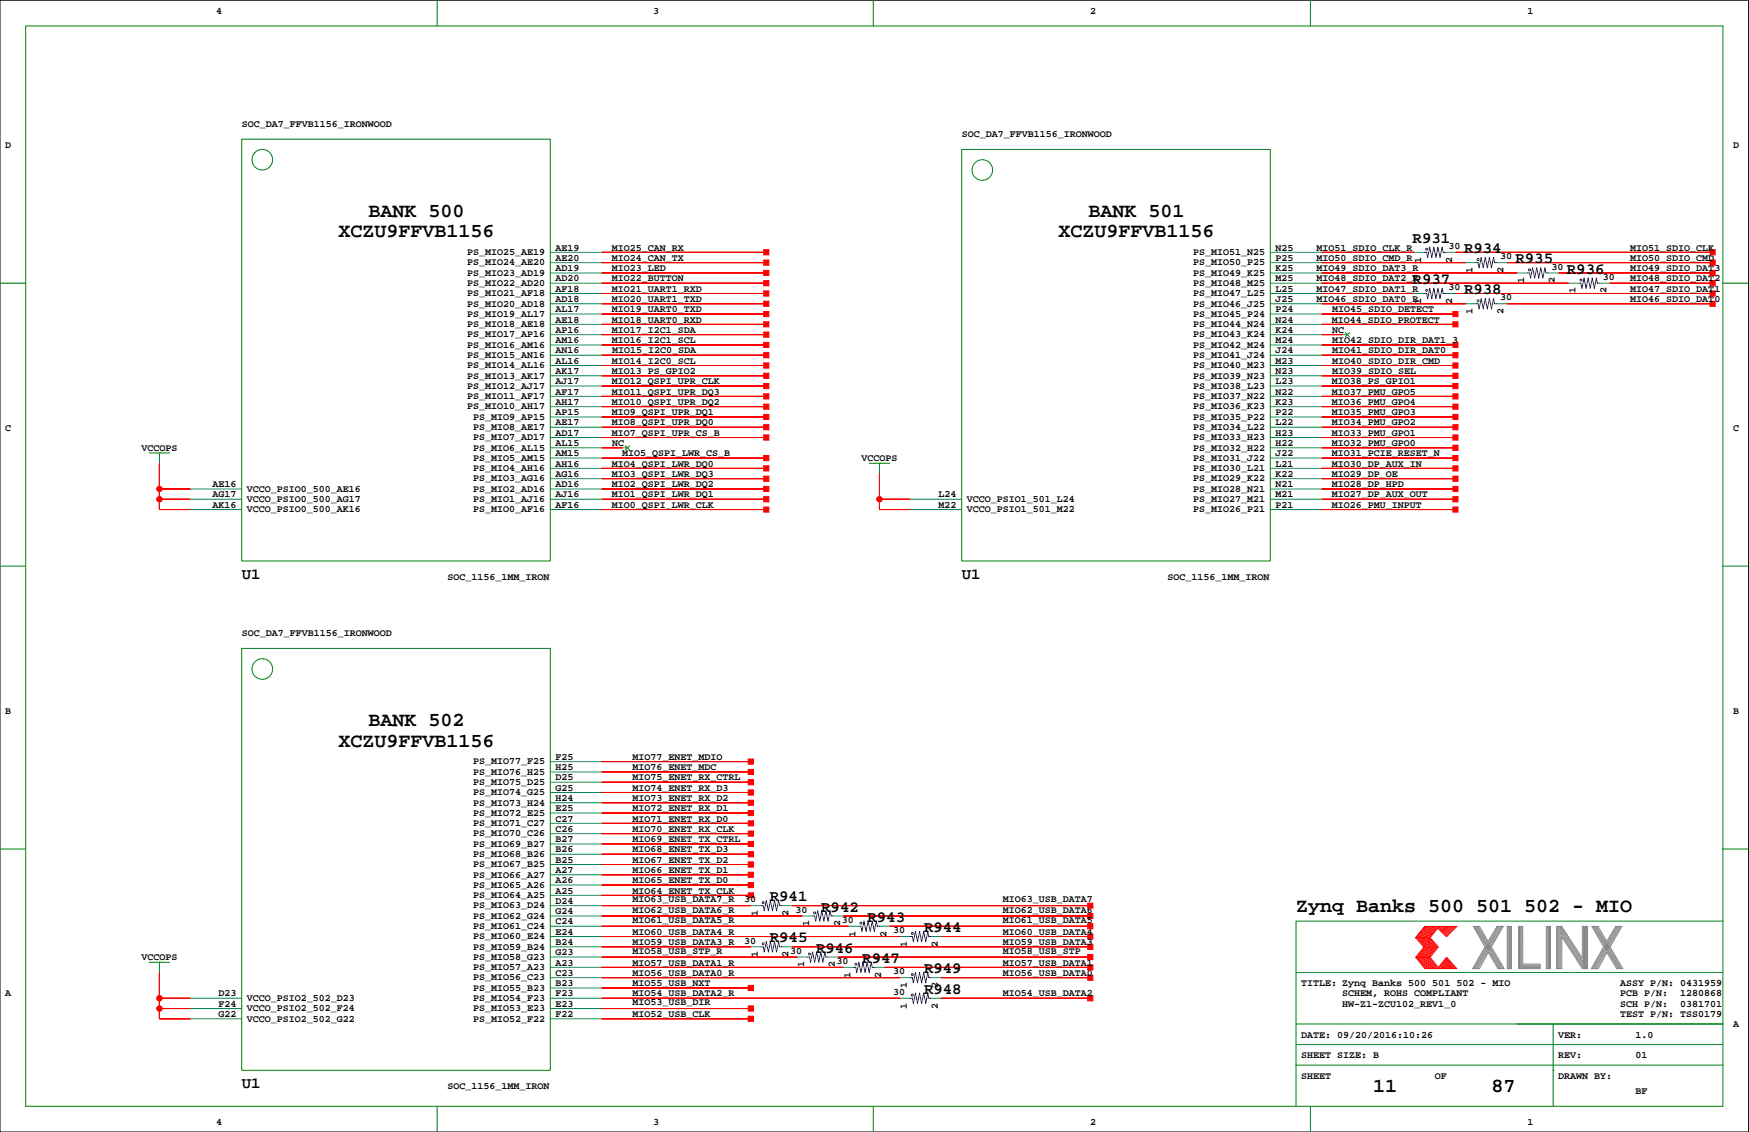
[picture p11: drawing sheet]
<svg xmlns="http://www.w3.org/2000/svg" width="432mm" height="279mm" viewBox="0 0 432 279" stroke-linecap="round" stroke-linejoin="round" font-family="sans-serif">
<defs><g id="words">
<g font-size="4.9">
<text x="91" y="53.5">BANK 500</text>
<text x="268.8" y="53.5">BANK 501</text>
<text x="83.6" y="58.6">XCZU9FFVB1156</text>
<text x="261.3" y="58.6">XCZU9FFVB1156</text>
<text x="91" y="179.2">BANK 502</text>
<text x="83.6" y="184.3">XCZU9FFVB1156</text>
<text x="320" y="225.2">Zynq Banks 500 501 502 - MIO</text>
<text x="339" y="269.6">11</text>
<text x="368.2" y="269.6">87</text>
</g>
<g font-size="3.9">
<text x="348.7" y="59.9">R931</text>
<text x="361.4" y="62.5">R934</text>
<text x="374.1" y="65">R935</text>
<text x="348.7" y="70.1">R937</text>
<text x="386.8" y="67.5">R936</text>
<text x="361.4" y="72.6">R938</text>
<text x="59.7" y="142.9">U1</text>
<text x="237.4" y="142.9">U1</text>
<text x="190" y="222.4">R941</text>
<text x="202.7" y="225">R942</text>
<text x="214.2" y="227.5">R943</text>
<text x="190" y="232.6">R945</text>
<text x="228.1" y="230.1">R944</text>
<text x="201.5" y="235.1">R946</text>
<text x="212.9" y="237.7">R947</text>
<text x="228.1" y="245.3">R948</text>
<text x="228.1" y="240.2">R949</text>
<text x="59.7" y="268.6">U1</text>
</g>
<g font-size="2.5">
<text x="53.3" y="3.4">4</text>
<text x="161.3" y="3.4">3</text>
<text x="269.2" y="3.4">2</text>
<text x="377.1" y="3.4">1</text>
<text x="59.7" y="31.4">SOC_DA7_FFVB1156_IRONWOOD</text>
<text x="237.4" y="33.9">SOC_DA7_FFVB1156_IRONWOOD</text>
<text x="1.3" y="36.4">D</text>
<text x="427.9" y="36.4">D</text>
<text x="115.3" y="65.5">PS_MIO24_AE20</text>
<text x="115.3" y="63">PS_MIO25_AE19</text>
<text x="137.1" y="61.8">AE19</text>
<text x="137.1" y="64.4">AE20</text>
<text x="151.1" y="64.4">MIO24_CAN_TX</text>
<text x="151.1" y="61.8">MIO25_CAN_RX</text>
<text x="294.6" y="65.5">PS_MIO50_P25</text>
<text x="294.6" y="63">PS_MIO51_N25</text>
<text x="314.9" y="61.8">N25</text>
<text x="314.9" y="64.4">P25</text>
<text x="325" y="61.8">MIO51_SDIO_CLK_R</text>
<text x="325" y="64.4">MIO50_SDIO_CMD_R</text>
<text x="350.9" y="64.8" transform="rotate(-90 350.9 64.8)">1</text>
<text x="357.6" y="61.5">30</text>
<text x="358.5" y="64.8" transform="rotate(-90 358.5 64.8)">2</text>
<text x="370.3" y="64">30</text>
<text x="402.5" y="61.8">MIO51_SDIO_CLK</text>
<text x="402.5" y="64.4">MIO50_SDIO_CMD</text>
<text x="115.3" y="70.6">PS_MIO22_AD20</text>
<text x="115.3" y="68.1">PS_MIO23_AD19</text>
<text x="137.1" y="66.9">AD19</text>
<text x="137.1" y="69.5">AD20</text>
<text x="137.1" y="72">AF18</text>
<text x="151" y="66.9">MIO23_LED</text>
<text x="151.1" y="69.5">MIO22_BUTTON</text>
<text x="151.1" y="72">MIO21_UART1_RXD</text>
<text x="294.6" y="70.6">PS_MIO48_M25</text>
<text x="294.6" y="68.1">PS_MIO49_K25</text>
<text x="314.9" y="66.9">K25</text>
<text x="314.9" y="69.5">M25</text>
<text x="314.9" y="72">L25</text>
<text x="325" y="72">MIO47_SDIO_DAT1_R</text>
<text x="325" y="69.5">MIO48_SDIO_DAT2_R</text>
<text x="325" y="66.9">MIO49_SDIO_DAT3_R</text>
<text x="357.6" y="71.6">30</text>
<text x="363.6" y="67.4" transform="rotate(-90 363.6 67.4)">1</text>
<text x="371.2" y="67.4" transform="rotate(-90 371.2 67.4)">2</text>
<text x="376.3" y="69.9" transform="rotate(-90 376.3 69.9)">1</text>
<text x="383" y="66.5">30</text>
<text x="383.9" y="69.9" transform="rotate(-90 383.9 69.9)">2</text>
<text x="395.7" y="69.1">30</text>
<text x="402.5" y="72">MIO47_SDIO_DAT1</text>
<text x="402.5" y="69.5">MIO48_SDIO_DAT2</text>
<text x="402.5" y="66.9">MIO49_SDIO_DAT3</text>
<text x="115.3" y="75.7">PS_MIO20_AD18</text>
<text x="115.3" y="73.1">PS_MIO21_AF18</text>
<text x="137.1" y="74.5">AD18</text>
<text x="137.1" y="77.1">AL17</text>
<text x="151.1" y="74.5">MIO20_UART1_TXD</text>
<text x="151.1" y="77.1">MIO19_UART0_TXD</text>
<text x="294.6" y="75.7">PS_MIO46_J25</text>
<text x="294.6" y="73.1">PS_MIO47_L25</text>
<text x="314.9" y="74.5">J25</text>
<text x="314.9" y="77.1">P24</text>
<text x="325" y="74.5">MIO46_SDIO_DAT0_R</text>
<text x="328.9" y="77.1">MIO45_SDIO_DETECT</text>
<text x="350.9" y="75" transform="rotate(-90 350.9 75)">1</text>
<text x="358.5" y="75" transform="rotate(-90 358.5 75)">2</text>
<text x="363.6" y="77.5" transform="rotate(-90 363.6 77.5)">1</text>
<text x="370.3" y="74.2">30</text>
<text x="371.2" y="77.5" transform="rotate(-90 371.2 77.5)">2</text>
<text x="389" y="72.4" transform="rotate(-90 389 72.4)">1</text>
<text x="396.6" y="72.4" transform="rotate(-90 396.6 72.4)">2</text>
<text x="402.5" y="74.5">MIO46_SDIO_DAT0</text>
<text x="115.3" y="83.3">PS_MIO17_AP16</text>
<text x="115.3" y="80.7">PS_MIO18_AE18</text>
<text x="115.3" y="78.2">PS_MIO19_AL17</text>
<text x="137.1" y="79.6">AE18</text>
<text x="137.1" y="82.2">AP16</text>
<text x="151.1" y="82.2">MIO17_I2C1_SDA</text>
<text x="151.1" y="79.6">MIO18_UART0_RXD</text>
<text x="294.6" y="83.3">PS_MIO43_K24</text>
<text x="294.6" y="80.7">PS_MIO44_N24</text>
<text x="294.6" y="78.2">PS_MIO45_P24</text>
<text x="314.9" y="79.6">N24</text>
<text x="314.9" y="82.2">K24</text>
<text x="328.8" y="79.6">MIO44_SDIO_PROTECT</text>
<text x="328.9" y="82.2">NC</text>
<text x="115.3" y="88.4">PS_MIO15_AN16</text>
<text x="115.3" y="85.8">PS_MIO16_AM16</text>
<text x="137.1" y="84.7">AM16</text>
<text x="137.1" y="87.2">AN16</text>
<text x="137.1" y="89.8">AL16</text>
<text x="151.1" y="84.7">MIO16_I2C1_SCL</text>
<text x="151.1" y="89.8">MIO14_I2C0_SCL</text>
<text x="151.1" y="87.2">MIO15_I2C0_SDA</text>
<text x="294.6" y="88.4">PS_MIO41_J24</text>
<text x="294.6" y="85.8">PS_MIO42_M24</text>
<text x="314.9" y="84.7">M24</text>
<text x="314.9" y="87.2">J24</text>
<text x="314.9" y="89.8">M23</text>
<text x="328.9" y="84.7">MIO42_SDIO_DIR_DAT1_3</text>
<text x="328.9" y="87.2">MIO41_SDIO_DIR_DAT0</text>
<text x="328.9" y="89.8">MIO40_SDIO_DIR_CMD</text>
<text x="115.3" y="96">PS_MIO12_AJ17</text>
<text x="115.3" y="93.4">PS_MIO13_AK17</text>
<text x="115.3" y="90.9">PS_MIO14_AL16</text>
<text x="137.1" y="92.3">AK17</text>
<text x="137.1" y="94.9">AJ17</text>
<text x="151.1" y="92.3">MIO13 PS_GPIO2</text>
<text x="151.1" y="94.9">MIO12_QSPI_UPR_CLK</text>
<text x="294.6" y="96">PS_MIO38_L23</text>
<text x="294.6" y="93.4">PS_MIO39_N23</text>
<text x="294.6" y="90.9">PS_MIO40_M23</text>
<text x="314.9" y="92.3">N23</text>
<text x="314.9" y="94.9">L23</text>
<text x="328.8" y="94.9">MIO38_PS_GPIO1</text>
<text x="328.9" y="92.3">MIO39_SDIO_SEL</text>
<text x="115.3" y="101.1">PS_MIO10_AH17</text>
<text x="115.3" y="98.5">PS_MIO11_AF17</text>
<text x="137.1" y="97.4">AF17</text>
<text x="137.1" y="99.9">AH17</text>
<text x="151.1" y="97.4">MIO11_QSPI_UPR_DQ3</text>
<text x="151.1" y="99.9">MIO10_QSPI_UPR_DQ2</text>
<text x="294.6" y="101.1">PS_MIO36_K23</text>
<text x="294.6" y="98.5">PS_MIO37_N22</text>
<text x="314.9" y="97.4">N22</text>
<text x="314.9" y="99.9">K23</text>
<text x="328.8" y="97.4">MIO37_PMU_GPO5</text>
<text x="328.8" y="99.9">MIO36_PMU_GPO4</text>
<text x="1.3" y="106.3">C</text>
<text x="116.8" y="106.1">PS_MIO8_AE17</text>
<text x="116.8" y="103.6">PS_MIO9_AP15</text>
<text x="137.1" y="102.5">AP15</text>
<text x="137.1" y="105">AE17</text>
<text x="137.1" y="107.5">AD17</text>
<text x="151.1" y="102.5">MIO9_QSPI_UPR_DQ1</text>
<text x="151.1" y="107.5">MIO7_QSPI_UPR_CS_B</text>
<text x="151.1" y="105">MIO8_QSPI_UPR_DQ0</text>
<text x="294.6" y="106.1">PS_MIO34_L22</text>
<text x="294.6" y="103.6">PS_MIO35_P22</text>
<text x="314.9" y="102.5">P22</text>
<text x="314.9" y="105">L22</text>
<text x="314.9" y="107.5">H23</text>
<text x="328.8" y="107.5">MIO33_PMU_GPO1</text>
<text x="328.8" y="102.5">MIO35_PMU_GPO3</text>
<text x="328.8" y="105">MIO34_PMU_GPO2</text>
<text x="427.9" y="106.3">C</text>
<text x="34.9" y="111.4">VCCOPS</text>
<text x="116.8" y="113.8">PS_MIO5_AM15</text>
<text x="116.8" y="111.2">PS_MIO6_AL15</text>
<text x="116.8" y="108.7">PS_MIO7_AD17</text>
<text x="137.1" y="110.1">AL15</text>
<text x="137.1" y="112.6">AM15</text>
<text x="151.1" y="110.1">NC</text>
<text x="153.6" y="112.6">MIO5_QSPI_LWR_CS_B</text>
<text x="212.7" y="113.9">VCCOPS</text>
<text x="294.6" y="113.8">PS_MIO31_J22</text>
<text x="294.6" y="111.2">PS_MIO32_H22</text>
<text x="294.6" y="108.7">PS_MIO33_H23</text>
<text x="314.9" y="110.1">H22</text>
<text x="314.9" y="112.6">J22</text>
<text x="328.8" y="112.6">MIO31_PCIE_RESET_N</text>
<text x="328.8" y="110.1">MIO32_PMU_GPO0</text>
<text x="116.8" y="118.8">PS_MIO3_AG16</text>
<text x="116.8" y="116.3">PS_MIO4_AH16</text>
<text x="137.1" y="115.2">AH16</text>
<text x="137.1" y="117.7">AG16</text>
<text x="151.1" y="117.7">MIO3_QSPI_LWR_DQ3</text>
<text x="151.1" y="115.2">MIO4_QSPI_LWR_DQ0</text>
<text x="294.6" y="118.8">PS_MIO29_K22</text>
<text x="294.6" y="116.3">PS_MIO30_L21</text>
<text x="314.9" y="115.2">L21</text>
<text x="314.9" y="117.7">K22</text>
<text x="328.8" y="117.7">MIO29_DP_OE</text>
<text x="328.8" y="115.2">MIO30_DP_AUX_IN</text>
<text x="52.5" y="120.2">AE16</text>
<text x="52.5" y="122.8">AG17</text>
<text x="52.5" y="125.3">AK16</text>
<text x="60.9" y="123.9">VCCO_PSIO0_500_AG17</text>
<text x="60.9" y="121.4">VCCO_PSIO0_500_AE16</text>
<text x="116.8" y="123.9">PS_MIO1_AJ16</text>
<text x="116.8" y="121.4">PS_MIO2_AD16</text>
<text x="137.1" y="120.2">AD16</text>
<text x="137.1" y="122.8">AJ16</text>
<text x="137.1" y="125.3">AF16</text>
<text x="151.1" y="122.8">MIO1_QSPI_LWR_DQ1</text>
<text x="151.1" y="125.3">MIO0_QSPI_LWR_CLK</text>
<text x="151.1" y="120.2">MIO2_QSPI_LWR_DQ2</text>
<text x="231.7" y="122.8">L24</text>
<text x="231.7" y="125.3">M22</text>
<text x="238.7" y="123.9">VCCO_PSIO1_501_L24</text>
<text x="294.6" y="123.9">PS_MIO27_M21</text>
<text x="294.6" y="121.4">PS_MIO28_N21</text>
<text x="314.9" y="120.2">N21</text>
<text x="314.9" y="122.8">M21</text>
<text x="314.9" y="125.3">P21</text>
<text x="328.8" y="125.3">MIO26_PMU_INPUT</text>
<text x="328.8" y="122.8">MIO27_DP_AUX_OUT</text>
<text x="328.8" y="120.2">MIO28_DP_HPD</text>
<text x="60.9" y="126.5">VCCO_PSIO0_500_AK16</text>
<text x="116.8" y="126.5">PS_MIO0_AF16</text>
<text x="238.7" y="126.5">VCCO_PSIO1_501_M22</text>
<text x="294.6" y="126.5">PS_MIO26_P21</text>
<text x="110.5" y="143.1">SOC_1156_1MM_IRON</text>
<text x="288.2" y="143.1">SOC_1156_1MM_IRON</text>
<text x="59.7" y="157.1">SOC_DA7_FFVB1156_IRONWOOD</text>
<text x="1.3" y="176.1">B</text>
<text x="427.9" y="176.1">B</text>
<text x="116.8" y="191.2">PS_MIO76_H25</text>
<text x="116.8" y="188.7">PS_MIO77_F25</text>
<text x="137.1" y="187.5">F25</text>
<text x="137.1" y="190.1">H25</text>
<text x="156.2" y="190.1">MIO76_ENET_MDC</text>
<text x="156.2" y="187.5">MIO77_ENET_MDIO</text>
<text x="116.8" y="196.3">PS_MIO74_G25</text>
<text x="116.8" y="193.8">PS_MIO75_D25</text>
<text x="137.1" y="192.6">D25</text>
<text x="137.1" y="195.2">G25</text>
<text x="137.1" y="197.7">H24</text>
<text x="156.2" y="197.7">MIO73_ENET_RX_D2</text>
<text x="156.2" y="195.2">MIO74_ENET_RX_D3</text>
<text x="156.2" y="192.6">MIO75_ENET_RX_CTRL</text>
<text x="116.8" y="203.9">PS_MIO71_C27</text>
<text x="116.8" y="201.4">PS_MIO72_E25</text>
<text x="116.8" y="198.8">PS_MIO73_H24</text>
<text x="137.1" y="200.2">E25</text>
<text x="137.1" y="202.8">C27</text>
<text x="156.2" y="202.8">MIO71_ENET_RX_D0</text>
<text x="156.2" y="200.2">MIO72_ENET_RX_D1</text>
<text x="116.8" y="209">PS_MIO69_B27</text>
<text x="116.8" y="206.5">PS_MIO70_C26</text>
<text x="137.1" y="205.3">C26</text>
<text x="137.1" y="207.9">B27</text>
<text x="156.2" y="207.9">MIO69_ENET_TX_CTRL</text>
<text x="156.2" y="205.3">MIO70_ENET_RX_CLK</text>
<text x="116.8" y="214.1">PS_MIO67_B25</text>
<text x="116.8" y="211.5">PS_MIO68_B26</text>
<text x="137.1" y="210.4">B26</text>
<text x="137.1" y="212.9">B25</text>
<text x="137.1" y="215.5">A27</text>
<text x="156.2" y="215.5">MIO66_ENET_TX_D1</text>
<text x="156.2" y="212.9">MIO67_ENET_TX_D2</text>
<text x="156.2" y="210.4">MIO68_ENET_TX_D3</text>
<text x="116.8" y="221.7">PS_MIO64_A25</text>
<text x="116.8" y="219.1">PS_MIO65_A26</text>
<text x="116.8" y="216.6">PS_MIO66_A27</text>
<text x="137.1" y="218">A26</text>
<text x="137.1" y="220.6">A25</text>
<text x="156.2" y="220.6">MIO64_ENET_TX_CLK</text>
<text x="156.2" y="218">MIO65_ENET_TX_D0</text>
<text x="116.8" y="226.8">PS_MIO62_G24</text>
<text x="116.8" y="224.2">PS_MIO63_D24</text>
<text x="137.1" y="223.1">D24</text>
<text x="137.1" y="225.6">G24</text>
<text x="156.2" y="225.3">MIO62_USB_DATA6_R</text>
<text x="156.2" y="227.8">MIO61_USB_DATA5_R</text>
<text x="156.2" y="222.7">MIO63_USB_DATA7_R</text>
<text x="183.7" y="222.7">30</text>
<text x="187.1" y="226.1" transform="rotate(-90 187.1 226.1)">1</text>
<text x="194.7" y="226.1" transform="rotate(-90 194.7 226.1)">2</text>
<text x="196.4" y="225.3">30</text>
<text x="207.8" y="227.8">30</text>
<text x="247.6" y="225.3">MIO62_USB_DATA6</text>
<text x="247.6" y="227.8">MIO61_USB_DATA5</text>
<text x="247.6" y="222.7">MIO63_USB_DATA7</text>
<text x="116.8" y="231.8">PS_MIO60_E24</text>
<text x="116.8" y="229.3">PS_MIO61_C24</text>
<text x="137.1" y="228.2">C24</text>
<text x="137.1" y="230.7">E24</text>
<text x="137.1" y="233.3">B24</text>
<text x="156.2" y="230.7">MIO60_USB_DATA4_R</text>
<text x="156.2" y="233.3">MIO59_USB_DATA3_R</text>
<text x="183.7" y="232.9">30</text>
<text x="199.8" y="228.6" transform="rotate(-90 199.8 228.6)">1</text>
<text x="207.4" y="228.6" transform="rotate(-90 207.4 228.6)">2</text>
<text x="211.2" y="231.2" transform="rotate(-90 211.2 231.2)">1</text>
<text x="218.8" y="231.2" transform="rotate(-90 218.8 231.2)">2</text>
<text x="220.5" y="230.3">30</text>
<text x="223.9" y="233.7" transform="rotate(-90 223.9 233.7)">1</text>
<text x="231.5" y="233.7" transform="rotate(-90 231.5 233.7)">2</text>
<text x="247.6" y="230.7">MIO60_USB_DATA4</text>
<text x="247.6" y="233.3">MIO59_USB_DATA3</text>
<text x="34.9" y="237.1">VCCOPS</text>
<text x="116.8" y="239.5">PS_MIO57_A23</text>
<text x="116.8" y="236.9">PS_MIO58_G23</text>
<text x="116.8" y="234.4">PS_MIO59_B24</text>
<text x="137.1" y="235.8">G23</text>
<text x="137.1" y="238.3">A23</text>
<text x="156.2" y="238.3">MIO57_USB_DATA1_R</text>
<text x="156.2" y="235.4">MIO58_USB_STP_R</text>
<text x="187.1" y="236.2" transform="rotate(-90 187.1 236.2)">1</text>
<text x="194.7" y="236.2" transform="rotate(-90 194.7 236.2)">2</text>
<text x="195.1" y="235.4">30</text>
<text x="198.5" y="238.8" transform="rotate(-90 198.5 238.8)">1</text>
<text x="206.1" y="238.8" transform="rotate(-90 206.1 238.8)">2</text>
<text x="206.5" y="238">30</text>
<text x="247.6" y="238.3">MIO57_USB_DATA1</text>
<text x="247.6" y="235.4">MIO58_USB_STP</text>
<text x="1.3" y="245.9">A</text>
<text x="54" y="245.9">D23</text>
<text x="116.8" y="244.5">PS_MIO55_B23</text>
<text x="116.8" y="242">PS_MIO56_C23</text>
<text x="137.1" y="240.9">C23</text>
<text x="137.1" y="243.4">B23</text>
<text x="137.1" y="245.9">F23</text>
<text x="156.2" y="240.9">MIO56_USB_DATA0_R</text>
<text x="156.2" y="243.4">MIO55_USB_NXT</text>
<text x="156.2" y="245.9">MIO54_USB_DATA2_R</text>
<text x="209.9" y="241.3" transform="rotate(-90 209.9 241.3)">1</text>
<text x="217.6" y="241.3" transform="rotate(-90 217.6 241.3)">2</text>
<text x="220.5" y="245.6">30</text>
<text x="220.5" y="240.5">30</text>
<text x="223.9" y="243.8" transform="rotate(-90 223.9 243.8)">1</text>
<text x="231.5" y="243.8" transform="rotate(-90 231.5 243.8)">2</text>
<text x="247.6" y="240.9">MIO56_USB_DATA0</text>
<text x="247.6" y="245.9">MIO54_USB_DATA2</text>
<text x="321.2" y="243.4">TITLE: Zynq Banks 500 501 502 - MIO</text>
<text x="331.4" y="245.9">SCHEM, ROHS COMPLIANT</text>
<text x="400" y="245.9">PCB P/N:</text>
<text x="400" y="243.4">ASSY P/N: 0431959</text>
<text x="414.8" y="245.9">1280868</text>
<text x="54" y="248.5">F24</text>
<text x="54" y="251">G22</text>
<text x="60.9" y="249.6">VCCO_PSIO2_502_F24</text>
<text x="60.9" y="247.1">VCCO_PSIO2_502_D23</text>
<text x="116.8" y="249.6">PS_MIO53_E23</text>
<text x="116.8" y="247.1">PS_MIO54_F23</text>
<text x="137.1" y="248.5">E23</text>
<text x="137.1" y="251">F22</text>
<text x="156.2" y="251">MIO52_USB_CLK</text>
<text x="156.2" y="248.1">MIO53_USB_DIR</text>
<text x="223.9" y="248.9" transform="rotate(-90 223.9 248.9)">1</text>
<text x="231.5" y="248.9" transform="rotate(-90 231.5 248.9)">2</text>
<text x="331.4" y="248.5">HW-Z1-ZCU102_REV1_0</text>
<text x="400" y="251">TEST P/N: TSS0179</text>
<text x="400" y="248.5">SCH P/N:</text>
<text x="414.8" y="248.5">0381701</text>
<text x="60.9" y="252.2">VCCO_PSIO2_502_G22</text>
<text x="116.8" y="252.2">PS_MIO52_F22</text>
<text x="321.2" y="256.1">DATE: 09/20/2016:10:26</text>
<text x="384.7" y="256.1">VER:</text>
<text x="403.8" y="256.1">1.0</text>
<text x="427.9" y="253.6">A</text>
<text x="321.2" y="261.2">SHEET SIZE: B</text>
<text x="384.7" y="261.2">REV:</text>
<text x="403.8" y="261.2">01</text>
<text x="110.5" y="268.8">SOC_1156_1MM_IRON</text>
<text x="321.2" y="266.3">SHEET</text>
<text x="354.2" y="266.3">OF</text>
<text x="384.7" y="266.3">DRAWN BY:</text>
<text x="403.8" y="270.1">BF</text>
<text x="53.3" y="277.7">4</text>
<text x="161.3" y="277.7">3</text>
<text x="269.2" y="277.7">2</text>
<text x="377.1" y="277.7">1</text>
</g>
</g></defs>
<path d="M0 .1h431.7v279.3h-431.7z" fill="none" stroke="#000" stroke-width=".25"/>
<g fill="none" stroke="#008000" stroke-width=".25">
<path d="M6.3 6.4h419.1v266.7h-419.1zM107.9 .1v6.3M215.6 .1v6.3M323.5 .1v6.3M59.7 34.3h76.2v104.2h-76.2zM237.4 36.9h76.2v101.6h-76.2zM0 69.9h6.3M425.4 69.9h6.3M332.2 82.1l1 1M333.2 82.1l-1 1M36.8 111.8h5.1M39.4 111.8h.1"/>
<path d="M154.4 110l1 1M155.4 110l-1 1M214.6 114.3h5.1M217.1 114.3h.1M0 139.7h6.3M425.4 139.7h6.3M59.7 160h76.2v104.2h-76.2zM0 209.6h6.3M425.4 209.6h6.3M36.8 237.5h5.1M39.4 237.5h.1M425.4 227.3h-105.4v35.6"/>
<path d="M320 257.8h105.4M320 252.7h105.4M320 240h105.4M383.5 252.7v20.4M107.9 273.1v6.3M215.6 273.1v6.3M320 262.9v10.2M320 262.9h105.4M323.5 273.1v6.3M383.5 264.2h.1"/>
<circle cx="64.8" cy="39.4" r="2.54"/>
<circle cx="242.5" cy="42" r="2.54"/>
<circle cx="64.8" cy="165.1" r="2.54"/>
</g>
<g fill="none" stroke="#f00" stroke-width=".25">
<path d="M148.6 64.8h40.6M148.6 62.3h40.6M148.6 69.9h40.6M148.6 67.4h40.6M148.6 75h40.6M148.6 72.4h40.6M148.6 77.5h40.6M326.3 64.8h35.6M326.3 62.3h22.9M326.3 69.9h61M326.3 67.4h48.3M326.3 75h35.6"/>
<path d="M326.3 72.4h22.9M326.3 77.5h33M359.3 62.3h63.5M359.3 72.4h63.5M372 64.8h50.8M372 75h50.8M384.7 67.4h38.1M397.4 69.9h25.4M148.6 82.6h40.6M148.6 90.2h40.6M148.6 87.7h40.6M148.6 80.1h40.6"/>
<path d="M148.6 85.1h40.6M148.6 92.8h40.6M148.6 97.8h40.6M148.6 95.3h40.6M326.3 82.6h5.1M326.3 90.2h33M326.3 87.7h33M326.3 80.1h33M326.3 85.1h33M326.3 92.8h33M326.3 97.8h33M326.3 95.3h33"/>
<path d="M39.4 114.3v11.5h7.6M148.6 110.5h5M148.6 115.6h40.6M148.6 118.1h40.6M148.6 113.1h40.6M148.6 108h40.6M148.6 100.4h40.6M148.6 102.9h40.6M148.6 105.4h40.6M217.1 116.9v8.9h7.6M326.3 110.5h33M326.3 115.6h33"/>
<path d="M326.3 118.1h33M326.3 113.1h33M326.3 108h33M326.3 100.4h33M326.3 102.9h33M326.3 105.4h33M39.4 123.2h7.6M39.4 120.7h7.6M148.6 125.8h40.6M148.6 123.2h40.6M148.6 120.7h40.6M217.1 123.2h7.6"/>
<path d="M326.3 125.8h33M326.3 123.2h33M326.3 120.7h33M148.6 190.5h36.8M148.6 188h36.8M148.6 198.1h36.8M148.6 195.6h36.8M148.6 193.1h36.8M148.6 208.3h36.8M148.6 215.9h36.8M148.6 213.4h36.8M148.6 210.8h36.8"/>
<path d="M148.6 218.5h36.8M148.6 203.2h36.8M148.6 200.7h36.8M148.6 205.8h36.8M148.6 221h36.8M148.6 231.2h73.6M148.6 226.1h49.5M148.6 228.6h60.9M148.6 223.5h36.8M148.6 238.8h59.6M148.6 233.7h36.8M148.6 236.2h48.2"/>
<path d="M195.5 223.5h73.7M195.5 233.7h73.7M207 236.2h62.2M208.2 226.1h61M218.4 238.8h50.8M219.7 228.6h49.5M232.4 231.2h36.8M349.5 236.3h3.6M349.9 231.5l1.9 2.2-2 2.6 2.2 2.8M350.1 236.3l2.2 2.8M350.2 231.5l1.9 2.3-2 2.5M350.4 236.3l2.2 2.8"/>
<path d="M350.5 231.5l1.9 2.3-2 2.5M350.6 236.3l2.3 2.7M350.8 231.5l1.9 2.3-2 2.5M351 236.3l2.2 2.8M351.1 231.5l1.9 2.3-2 2.5M351.3 236.3l2.2 2.8M351.4 231.5l1.9 2.3-2 2.5M351.6 236.3l2.2 2.8M351.7 231.5l1.9 2.2M351.8 228.7l-2.3 2.8 2.3-2.8h7.9l-2.6 2.5-2.1-2.1-1.9 2.4 2 2.2-2 2.6 2 2.5 2-2.5 2.6 2.8h-7.9l-2.3-2.8M351.9 236.3l2.2 2.8M352 231.5l1.9 2.2"/>
<path d="M352.1 228.7l-2.2 2.7M352.2 236.3l2.2 2.8M352.3 231.5l1.9 2.3-2 2.5M352.4 228.7l-2.2 2.7M352.5 236.3l2.2 2.8M352.6 231.5l1.9 2.2M352.7 228.7l-2.2 2.7M352.8 236.3l2.2 2.8M352.8 231.5l2 2.2M353 228.7l-2.2 2.7M353.1 231.5h-3.6l2.1 2.2-2.1 2.6M353.2 228.7l-2.1 2.7"/>
<path d="M353.6 233.8l-2 2.5M353.6 228.7l-2.2 2.7M353.8 228.7l-2.1 2.7M353.9 233.8l-1.9 2.4M354.1 228.7l-2.1 2.7M354.4 228.7l-2.1 2.7M354.5 233.8l-2 2.5M354.7 228.7l-2.1 2.7M354.8 233.8l-2 2.5M355 228.7l-2.1 2.7M355.2 238.8l.2 .3M355.3 238.6l.4 .5"/>
<path d="M355.4 228.7l-.4 .4M355.4 238.4l.6 .7M355.6 238.3l.7 .8M355.7 238.1l.9 1M355.7 228.7l-.5 .5M355.9 237.9l1 1.2M356 237.8l1.2 1.3M356.1 228.7l-.8 .7M356.1 237.6l1.4 1.4M356.3 237.4l1.5 1.7M356.4 237.2l1.6 1.9M356.5 228.7l-1 .9"/>
<path d="M356.5 237.1l1.8 2M356.7 236.9l1.9 2.2M356.8 236.7l2.1 2.4M356.8 228.7l-1.1 1.1M356.9 236.6l2.3 2.5M357.1 236.5l2.3 2.6M357.2 228.7l-1.3 1.2M357.5 228.7l-1.4 1.4M357.8 228.7l-1.6 1.6M358.2 228.7l-1.8 1.7M358.5 228.7l-1.9 1.9M359 228.7l-2.2 2.1"/>
<path d="M359.3 228.7l-2.3 2.3M39.4 240v11.5h7.6M39.4 246.4h7.6M39.4 248.9h7.6M148.6 246.4h73.6M148.6 248.9h36.8M148.6 251.5h36.8M148.6 241.3h73.6M148.6 243.8h36.8M232.4 246.4h36.8M232.4 241.3h36.8"/>
<circle cx="39.4" cy="123.2" r=".63"/>
<circle cx="39.4" cy="120.7" r=".63"/>
<circle cx="217.1" cy="123.2" r=".63"/>
<circle cx="39.4" cy="248.9" r=".63"/>
<circle cx="39.4" cy="246.4" r=".63"/>
</g>
<g fill="none" stroke="#848684" stroke-width=".25">
<path d="M364 228.7l6.1 10.4M364.3 228.7l6.1 10.4M364.6 228.7l6.1 10.4M364.9 228.7l6.1 10.4M367.4 232.3l-2.1-3.6h-1.6l2.9 5-3 5.4h1.7l2.1-4 2.4 4h1.6l-3.2-5.4M369.6 228.7l-2.2 3.6M369.8 228.7l-5.9 10.4M370.2 228.7l-6 10.4M370.5 228.7l-6 10.4M370.8 228.7l-6 10.4M371.1 228.7h-1.5h1.5l-2.9 5M372.1 228.7h1v10.4h-1z"/>
<path d="M372.4 228.7v10.4M372.6 228.7v10.4M372.9 228.7v10.4M374.9 228.7h1v9.3h4.3v1.1h-5.3zM375.1 228.7v10.4M375.4 228.7v10.4M375.7 228.7v10.4M375.7 238.2h4.5M375.7 238.5h4.5M375.7 238.8h4.5M381.8 228.7h1v10.4h-1zM382 228.7v10.4"/>
<path d="M382.3 228.7v10.4M382.5 228.7v10.4M384.3 228.7h1.3l5.1 7.8v-7.8h1.2v10.4h-1.2l-5.1-7.9v7.9h-1.3zM384.5 228.7v10.4M384.8 228.7v10.4M385.1 228.7v10.4M385.3 228.7v10.4M385.3 230.3l5.6 8.7M385.3 229.8l5.6 8.7M385.3 229.2l5.6 8.7M385.3 228.8l5.6 8.7M390.9 228.7v10.4"/>
<path d="M391.2 228.7v10.4M391.5 228.7v10.4M391.7 228.6v10.4M393.3 228.7l6.1 10.4M393.6 228.7l6.1 10.4M393.9 228.7l6.1 10.4M394.2 228.7l6.1 10.4M396.7 232.3l-2.1-3.6h-1.6l2.9 5-3 5.4M397.5 233.7l3.2 5.4h-1.6l-2.4-4-2.2 4h-1.6M398.9 228.7l-2.2 3.6M399.1 228.7l-6 10.4M399.4 228.7l-5.9 10.4"/>
<path d="M399.7 228.7l-5.9 10.4M400.1 228.7l-6 10.4M400.4 228.7h-1.5h1.5l-2.9 5"/>
</g>
<g fill="none" stroke="#008080" stroke-width=".25">
<path d="M135.9 77.5h12.7M135.9 75h12.7M135.9 72.4h12.7M135.9 69.9h12.7M135.9 67.4h12.7M135.9 64.8h12.7M135.9 62.3h12.7M313.6 77.5h12.7M313.6 75h12.7M313.6 72.4h12.7M313.6 69.9h12.7M313.6 67.4h12.7"/>
<path d="M313.6 64.8h12.7M313.6 62.3h12.7M349.2 72.4h2.5M349.2 62.3h2.5M356.8 72.4h2.5M356.8 62.3h2.5M361.9 75h2.5M361.9 64.8h2.5M369.5 75h2.5M369.5 64.8h2.5M374.6 67.4h2.5M382.2 67.4h2.5"/>
<path d="M387.3 69.9h2.5M394.9 69.9h2.5M135.9 97.8h12.7M135.9 95.3h12.7M135.9 92.8h12.7M135.9 90.2h12.7M135.9 87.7h12.7M135.9 85.1h12.7M135.9 82.6h12.7M135.9 80.1h12.7M313.6 97.8h12.7M313.6 95.3h12.7"/>
<path d="M313.6 92.8h12.7M313.6 90.2h12.7M313.6 87.7h12.7M313.6 85.1h12.7M313.6 82.6h12.7M313.6 80.1h12.7M331.4 82.6h1.3M39.4 111.8v2.5M135.9 118.1h12.7M135.9 115.6h12.7M135.9 113.1h12.7M135.9 110.5h12.7"/>
<path d="M135.9 108h12.7M135.9 105.4h12.7M135.9 102.9h12.7M135.9 100.4h12.7M153.6 110.5h1.3M217.1 114.3v2.6M313.6 118.1h12.7M313.6 115.6h12.7M313.6 113.1h12.7M313.6 110.5h12.7M313.6 108h12.7M313.6 105.4h12.7"/>
<path d="M313.6 102.9h12.7M313.6 100.4h12.7M47 125.8h12.7M47 123.2h12.7M47 120.7h12.7M135.9 125.8h12.7M135.9 123.2h12.7M135.9 120.7h12.7M224.7 125.8h12.7M224.7 123.2h12.7M313.6 125.8h12.7M313.6 123.2h12.7"/>
<path d="M313.6 120.7h12.7M135.9 198.1h12.7M135.9 195.6h12.7M135.9 193.1h12.7M135.9 190.5h12.7M135.9 188h12.7M135.9 218.5h12.7M135.9 215.9h12.7M135.9 213.4h12.7M135.9 210.8h12.7M135.9 208.3h12.7M135.9 205.8h12.7"/>
<path d="M135.9 203.2h12.7M135.9 200.7h12.7M39.4 237.5v2.5M135.9 238.8h12.7M135.9 236.2h12.7M135.9 233.7h12.7M135.9 231.2h12.7M135.9 228.6h12.7M135.9 226.1h12.7M135.9 223.5h12.7M135.9 221h12.7M185.4 233.7h2.5"/>
<path d="M185.4 223.5h2.5M193 233.7h2.5M193 223.5h2.5M196.8 236.2h2.5M198.1 226.1h2.5M204.4 236.2h2.6M205.7 226.1h2.5M208.2 238.8h2.6M209.5 228.6h2.5M215.9 238.8h2.5M217.1 228.6h2.6M222.2 231.2h2.5"/>
<path d="M229.8 231.2h2.6M47 251.5h12.7M47 248.9h12.7M47 246.4h12.7M135.9 251.5h12.7M135.9 248.9h12.7M135.9 246.4h12.7M135.9 243.8h12.7M135.9 241.3h12.7M222.2 246.4h2.5M222.2 241.3h2.5M229.8 246.4h2.6"/>
<path d="M229.8 241.3h2.6"/>
</g>
<g fill="#f00" stroke="#f00" stroke-width=".25">
<path d="M39.4 123.2v2.6z" fill-rule="evenodd"/>
<path d="M39.4 125.8h7.6z" fill-rule="evenodd"/>
<path d="M39.4 120.7v2.5z" fill-rule="evenodd"/>
<path d="M39.4 123.2h7.6z" fill-rule="evenodd"/>
<path d="M39.4 114.3v6.4z" fill-rule="evenodd"/>
<path d="M39.4 120.7h7.6z" fill-rule="evenodd"/>
<path d="M217.1 116.9v6.3z" fill-rule="evenodd"/>
<path d="M217.1 123.2h7.6z" fill-rule="evenodd"/>
<path d="M217.1 123.2v2.6z" fill-rule="evenodd"/>
<path d="M217.1 125.8h7.6z" fill-rule="evenodd"/>
<path d="M39.4 240v6.4z" fill-rule="evenodd"/>
<path d="M39.4 246.4h7.6z" fill-rule="evenodd"/>
<path d="M39.4 246.4v2.5z" fill-rule="evenodd"/>
<path d="M39.4 248.9h7.6z" fill-rule="evenodd"/>
<path d="M39.4 248.9v2.6z" fill-rule="evenodd"/>
<path d="M39.4 251.5h7.6z" fill-rule="evenodd"/>
<path d="M326.3 82.6h5.1z" fill-rule="evenodd"/>
<path d="M148.6 110.5h5z" fill-rule="evenodd"/>
<path d="M148.6 221h36.8z" fill-rule="evenodd"/>
<path d="M184.7 220.4h1.3v1.2h-1.3z" fill-rule="evenodd"/>
<path d="M148.6 208.3h36.8z" fill-rule="evenodd"/>
<path d="M184.7 207.7h1.3v1.2h-1.3z" fill-rule="evenodd"/>
<path d="M148.6 215.9h36.8z" fill-rule="evenodd"/>
<path d="M184.7 215.3h1.3v1.2h-1.3z" fill-rule="evenodd"/>
<path d="M148.6 213.4h36.8z" fill-rule="evenodd"/>
<path d="M184.7 212.7h1.3v1.3h-1.3z" fill-rule="evenodd"/>
<path d="M148.6 210.8h36.8z" fill-rule="evenodd"/>
<path d="M184.7 210.2h1.3v1.3h-1.3z" fill-rule="evenodd"/>
<path d="M148.6 218.5h36.8z" fill-rule="evenodd"/>
<path d="M184.7 217.8h1.3v1.3h-1.3z" fill-rule="evenodd"/>
<path d="M148.6 190.5h36.8z" fill-rule="evenodd"/>
<path d="M184.7 189.9h1.3v1.3h-1.3z" fill-rule="evenodd"/>
<path d="M148.6 188h36.8z" fill-rule="evenodd"/>
<path d="M184.7 187.3h1.3v1.3h-1.3z" fill-rule="evenodd"/>
<path d="M148.6 198.1h36.8z" fill-rule="evenodd"/>
<path d="M184.7 197.5h1.3v1.3h-1.3z" fill-rule="evenodd"/>
<path d="M148.6 203.2h36.8z" fill-rule="evenodd"/>
<path d="M184.7 202.6h1.3v1.3h-1.3z" fill-rule="evenodd"/>
<path d="M148.6 200.7h36.8z" fill-rule="evenodd"/>
<path d="M184.7 200h1.3v1.3h-1.3z" fill-rule="evenodd"/>
<path d="M148.6 195.6h36.8z" fill-rule="evenodd"/>
<path d="M184.7 195h1.3v1.2h-1.3z" fill-rule="evenodd"/>
<path d="M148.6 193.1h36.8z" fill-rule="evenodd"/>
<path d="M184.7 192.4h1.3v1.3h-1.3z" fill-rule="evenodd"/>
<path d="M148.6 205.8h36.8z" fill-rule="evenodd"/>
<path d="M184.7 205.1h1.3v1.3h-1.3z" fill-rule="evenodd"/>
<path d="M148.6 241.3h73.6z" fill-rule="evenodd"/>
<path d="M148.6 231.2h73.6z" fill-rule="evenodd"/>
<path d="M148.6 226.1h49.5z" fill-rule="evenodd"/>
<path d="M148.6 251.5h36.8z" fill-rule="evenodd"/>
<path d="M184.7 250.8h1.3v1.3h-1.3z" fill-rule="evenodd"/>
<path d="M148.6 243.8h36.8z" fill-rule="evenodd"/>
<path d="M184.7 243.2h1.3v1.3h-1.3z" fill-rule="evenodd"/>
<path d="M148.6 246.4h73.6z" fill-rule="evenodd"/>
<path d="M148.6 248.9h36.8z" fill-rule="evenodd"/>
<path d="M184.7 248.3h1.3v1.3h-1.3z" fill-rule="evenodd"/>
<path d="M148.6 228.6h60.9z" fill-rule="evenodd"/>
<path d="M148.6 223.5h36.8z" fill-rule="evenodd"/>
<path d="M148.6 238.8h59.6z" fill-rule="evenodd"/>
<path d="M148.6 233.7h36.8z" fill-rule="evenodd"/>
<path d="M148.6 236.2h48.2z" fill-rule="evenodd"/>
<path d="M148.6 64.8h40.6z" fill-rule="evenodd"/>
<path d="M188.6 64.2h1.2v1.3h-1.2z" fill-rule="evenodd"/>
<path d="M148.6 62.3h40.6z" fill-rule="evenodd"/>
<path d="M188.6 61.6h1.2v1.3h-1.2z" fill-rule="evenodd"/>
<path d="M326.3 125.8h33z" fill-rule="evenodd"/>
<path d="M358.7 125.1h1.3v1.3h-1.3z" fill-rule="evenodd"/>
<path d="M148.6 69.9h40.6z" fill-rule="evenodd"/>
<path d="M188.6 69.3h1.2v1.2h-1.2z" fill-rule="evenodd"/>
<path d="M148.6 67.4h40.6z" fill-rule="evenodd"/>
<path d="M188.6 66.7h1.2v1.3h-1.2z" fill-rule="evenodd"/>
<path d="M148.6 90.2h40.6z" fill-rule="evenodd"/>
<path d="M188.6 89.6h1.2v1.2h-1.2z" fill-rule="evenodd"/>
<path d="M148.6 87.7h40.6z" fill-rule="evenodd"/>
<path d="M188.6 87h1.2v1.3h-1.2z" fill-rule="evenodd"/>
<path d="M326.3 62.3h22.9z" fill-rule="evenodd"/>
<path d="M326.3 75h35.6z" fill-rule="evenodd"/>
<path d="M326.3 72.4h22.9z" fill-rule="evenodd"/>
<path d="M326.3 69.9h61z" fill-rule="evenodd"/>
<path d="M326.3 67.4h48.3z" fill-rule="evenodd"/>
<path d="M326.3 64.8h35.6z" fill-rule="evenodd"/>
<path d="M148.6 125.8h40.6z" fill-rule="evenodd"/>
<path d="M188.6 125.1h1.2v1.3h-1.2z" fill-rule="evenodd"/>
<path d="M148.6 120.7h40.6z" fill-rule="evenodd"/>
<path d="M188.6 120.1h1.2v1.2h-1.2z" fill-rule="evenodd"/>
<path d="M148.6 115.6h40.6z" fill-rule="evenodd"/>
<path d="M188.6 115h1.2v1.2h-1.2z" fill-rule="evenodd"/>
<path d="M148.6 118.1h40.6z" fill-rule="evenodd"/>
<path d="M188.6 117.5h1.2v1.3h-1.2z" fill-rule="evenodd"/>
<path d="M148.6 123.2h40.6z" fill-rule="evenodd"/>
<path d="M188.6 122.6h1.2v1.3h-1.2z" fill-rule="evenodd"/>
<path d="M148.6 113.1h40.6z" fill-rule="evenodd"/>
<path d="M188.6 112.4h1.2v1.3h-1.2z" fill-rule="evenodd"/>
<path d="M326.3 123.2h33z" fill-rule="evenodd"/>
<path d="M358.7 122.6h1.3v1.3h-1.3z" fill-rule="evenodd"/>
<path d="M326.3 120.7h33z" fill-rule="evenodd"/>
<path d="M358.7 120.1h1.3v1.2h-1.3z" fill-rule="evenodd"/>
<path d="M326.3 118.1h33z" fill-rule="evenodd"/>
<path d="M358.7 117.5h1.3v1.3h-1.3z" fill-rule="evenodd"/>
<path d="M326.3 115.6h33z" fill-rule="evenodd"/>
<path d="M358.7 115h1.3v1.2h-1.3z" fill-rule="evenodd"/>
<path d="M148.6 72.4h40.6z" fill-rule="evenodd"/>
<path d="M188.6 71.8h1.2v1.3h-1.2z" fill-rule="evenodd"/>
<path d="M148.6 75h40.6z" fill-rule="evenodd"/>
<path d="M188.6 74.3h1.2v1.3h-1.2z" fill-rule="evenodd"/>
<path d="M148.6 77.5h40.6z" fill-rule="evenodd"/>
<path d="M188.6 76.9h1.2v1.3h-1.2z" fill-rule="evenodd"/>
<path d="M148.6 80.1h40.6z" fill-rule="evenodd"/>
<path d="M188.6 79.4h1.2v1.3h-1.2z" fill-rule="evenodd"/>
<path d="M326.3 113.1h33z" fill-rule="evenodd"/>
<path d="M358.7 112.4h1.3v1.3h-1.3z" fill-rule="evenodd"/>
<path d="M148.6 85.1h40.6z" fill-rule="evenodd"/>
<path d="M188.6 84.5h1.2v1.3h-1.2z" fill-rule="evenodd"/>
<path d="M148.6 82.6h40.6z" fill-rule="evenodd"/>
<path d="M188.6 82h1.2v1.2h-1.2z" fill-rule="evenodd"/>
<path d="M326.3 110.5h33z" fill-rule="evenodd"/>
<path d="M358.7 109.9h1.3v1.3h-1.3z" fill-rule="evenodd"/>
<path d="M326.3 108h33z" fill-rule="evenodd"/>
<path d="M358.7 107.4h1.3v1.2h-1.3z" fill-rule="evenodd"/>
<path d="M148.6 92.8h40.6z" fill-rule="evenodd"/>
<path d="M188.6 92.1h1.2v1.3h-1.2z" fill-rule="evenodd"/>
<path d="M326.3 97.8h33z" fill-rule="evenodd"/>
<path d="M358.7 97.2h1.3v1.3h-1.3z" fill-rule="evenodd"/>
<path d="M326.3 100.4h33z" fill-rule="evenodd"/>
<path d="M358.7 99.7h1.3v1.3h-1.3z" fill-rule="evenodd"/>
<path d="M326.3 102.9h33z" fill-rule="evenodd"/>
<path d="M358.7 102.3h1.3v1.2h-1.3z" fill-rule="evenodd"/>
<path d="M326.3 105.4h33z" fill-rule="evenodd"/>
<path d="M358.7 104.8h1.3v1.3h-1.3z" fill-rule="evenodd"/>
<path d="M148.6 100.4h40.6z" fill-rule="evenodd"/>
<path d="M188.6 99.7h1.2v1.3h-1.2z" fill-rule="evenodd"/>
<path d="M148.6 105.4h40.6z" fill-rule="evenodd"/>
<path d="M188.6 104.8h1.2v1.3h-1.2z" fill-rule="evenodd"/>
<path d="M148.6 97.8h40.6z" fill-rule="evenodd"/>
<path d="M188.6 97.2h1.2v1.3h-1.2z" fill-rule="evenodd"/>
<path d="M148.6 102.9h40.6z" fill-rule="evenodd"/>
<path d="M188.6 102.3h1.2v1.2h-1.2z" fill-rule="evenodd"/>
<path d="M148.6 108h40.6z" fill-rule="evenodd"/>
<path d="M188.6 107.4h1.2v1.2h-1.2z" fill-rule="evenodd"/>
<path d="M148.6 95.3h40.6z" fill-rule="evenodd"/>
<path d="M188.6 94.7h1.2v1.2h-1.2z" fill-rule="evenodd"/>
<path d="M326.3 77.5h33z" fill-rule="evenodd"/>
<path d="M358.7 76.9h1.3v1.3h-1.3z" fill-rule="evenodd"/>
<path d="M326.3 80.1h33z" fill-rule="evenodd"/>
<path d="M358.7 79.4h1.3v1.3h-1.3z" fill-rule="evenodd"/>
<path d="M326.3 95.3h33z" fill-rule="evenodd"/>
<path d="M358.7 94.7h1.3v1.2h-1.3z" fill-rule="evenodd"/>
<path d="M326.3 92.8h33z" fill-rule="evenodd"/>
<path d="M358.7 92.1h1.3v1.3h-1.3z" fill-rule="evenodd"/>
<path d="M326.3 85.1h33z" fill-rule="evenodd"/>
<path d="M358.7 84.5h1.3v1.3h-1.3z" fill-rule="evenodd"/>
<path d="M326.3 87.7h33z" fill-rule="evenodd"/>
<path d="M358.7 87h1.3v1.3h-1.3z" fill-rule="evenodd"/>
<path d="M326.3 90.2h33z" fill-rule="evenodd"/>
<path d="M358.7 89.6h1.3v1.2h-1.3z" fill-rule="evenodd"/>
<path d="M359.3 62.3h63.5z" fill-rule="evenodd"/>
<path d="M422.2 61.6h1.2v1.3h-1.2z" fill-rule="evenodd"/>
<path d="M372 75h50.8z" fill-rule="evenodd"/>
<path d="M422.2 74.3h1.2v1.3h-1.2z" fill-rule="evenodd"/>
<path d="M359.3 72.4h63.5z" fill-rule="evenodd"/>
<path d="M422.2 71.8h1.2v1.3h-1.2z" fill-rule="evenodd"/>
<path d="M397.4 69.9h25.4z" fill-rule="evenodd"/>
<path d="M422.2 69.3h1.2v1.2h-1.2z" fill-rule="evenodd"/>
<path d="M384.7 67.4h38.1z" fill-rule="evenodd"/>
<path d="M422.2 66.7h1.2v1.3h-1.2z" fill-rule="evenodd"/>
<path d="M372 64.8h50.8z" fill-rule="evenodd"/>
<path d="M422.2 64.2h1.2v1.3h-1.2z" fill-rule="evenodd"/>
<path d="M232.4 241.3h36.8z" fill-rule="evenodd"/>
<path d="M268.5 240.7h1.3v1.2h-1.3z" fill-rule="evenodd"/>
<path d="M232.4 231.2h36.8z" fill-rule="evenodd"/>
<path d="M268.5 230.5h1.3v1.3h-1.3z" fill-rule="evenodd"/>
<path d="M208.2 226.1h61z" fill-rule="evenodd"/>
<path d="M268.5 225.4h1.3v1.3h-1.3z" fill-rule="evenodd"/>
<path d="M232.4 246.4h36.8z" fill-rule="evenodd"/>
<path d="M268.5 245.8h1.3v1.2h-1.3z" fill-rule="evenodd"/>
<path d="M219.7 228.6h49.5z" fill-rule="evenodd"/>
<path d="M268.5 228h1.3v1.2h-1.3z" fill-rule="evenodd"/>
<path d="M195.5 223.5h73.7z" fill-rule="evenodd"/>
<path d="M268.5 222.9h1.3v1.3h-1.3z" fill-rule="evenodd"/>
<path d="M218.4 238.8h50.8z" fill-rule="evenodd"/>
<path d="M268.5 238.1h1.3v1.3h-1.3z" fill-rule="evenodd"/>
<path d="M195.5 233.7h73.7z" fill-rule="evenodd"/>
<path d="M268.5 233.1h1.3v1.2h-1.3z" fill-rule="evenodd"/>
<path d="M207 236.2h62.2z" fill-rule="evenodd"/>
<path d="M268.5 235.6h1.3v1.3h-1.3z" fill-rule="evenodd"/>
<circle cx="39.4" cy="123.2" r=".63"/>
<circle cx="39.4" cy="120.7" r=".63"/>
<circle cx="217.1" cy="123.2" r=".63"/>
<circle cx="39.4" cy="246.4" r=".63"/>
<circle cx="39.4" cy="248.9" r=".63"/>
</g>
<g fill="none" stroke="#00f" stroke-width=".25">
<path d="M351.7 62.3h.5l.3 1.2 .5-2.5 .5 2.5 .5-2.5 .5 2.5 .5-2.5 .5 2.5 .5-2.5 .3 1.3h.5M351.7 72.4h.5l.3 1.3 .5-2.5 .5 2.5 .5-2.5 .5 2.5 .5-2.5 .5 2.5 .5-2.5 .3 1.2h.5M364.4 64.8h.5l.3 1.3 .5-2.6 .5 2.6 .5-2.6 .5 2.6 .5-2.6 .5 2.6 .5-2.6 .3 1.3h.5M364.4 75h.5l.3 1.2 .5-2.5 .5 2.5 .5-2.5 .5 2.5 .5-2.5 .5 2.5 .5-2.5 .3 1.3h.5M377.1 67.4h.5l.3 1.2 .5-2.5 .5 2.5 .5-2.5 .5 2.5 .5-2.5 .5 2.5 .5-2.5 .3 1.3h.5M389.8 69.9h.5l.3 1.3 .5-2.6 .5 2.6 .5-2.6 .5 2.6 .5-2.6 .5 2.6 .5-2.6 .3 1.3h.5M187.9 223.5h.5l.3 1.3 .5-2.5 .5 2.5 .5-2.5 .5 2.5 .5-2.5 .5 2.5 .5-2.5 .3 1.2h.5M187.9 233.7h.5l.3 1.3 .5-2.6 .5 2.6 .5-2.6 .5 2.6 .5-2.6 .5 2.6 .5-2.6 .3 1.3h.5M199.3 236.2h.6l.2 1.3 .5-2.5 .5 2.5 .5-2.5 .5 2.5 .5-2.5 .6 2.5 .5-2.5 .2 1.2h.5M200.6 226.1h.5l.3 1.2 .5-2.5 .5 2.5 .5-2.5 .5 2.5 .5-2.5 .5 2.5 .5-2.5 .3 1.3h.5M210.8 238.8h.5l.2 1.2 .5-2.5 .5 2.5 .6-2.5 .5 2.5 .5-2.5 .5 2.5 .5-2.5 .2 1.3h.6M212 228.6h.5l.3 1.3 .5-2.6 .5 2.6 .5-2.6 .5 2.6 .5-2.6 .6 2.6 .5-2.6 .2 1.3h.5"/>
<path d="M224.7 231.2h.5l.3 1.2 .5-2.5 .5 2.5 .5-2.5 .5 2.5 .5-2.5 .5 2.5 .6-2.5 .2 1.3h.5M224.7 241.3h.5l.3 1.3 .5-2.6 .5 2.6 .5-2.6 .5 2.6 .5-2.6 .5 2.6 .6-2.6 .2 1.3h.5M224.7 246.4h.5l.3 1.3 .5-2.6 .5 2.6 .5-2.6 .5 2.6 .5-2.6 .5 2.6 .6-2.6 .2 1.3h.5"/>
<circle cx="352.2" cy="71.7" r=".25"/>
<circle cx="352.2" cy="61.5" r=".25"/>
<circle cx="364.9" cy="64.1" r=".25"/>
<circle cx="364.9" cy="74.2" r=".25"/>
<circle cx="377.6" cy="66.6" r=".25"/>
<circle cx="390.3" cy="69.1" r=".25"/>
<circle cx="188.4" cy="232.9" r=".25"/>
<circle cx="188.4" cy="222.8" r=".25"/>
<circle cx="199.9" cy="235.5" r=".25"/>
<circle cx="201.1" cy="225.3" r=".25"/>
<circle cx="211.3" cy="238" r=".25"/>
<circle cx="212.5" cy="227.8" r=".25"/>
<circle cx="225.2" cy="230.4" r=".25"/>
<circle cx="225.2" cy="240.5" r=".25"/>
<circle cx="225.2" cy="245.6" r=".25"/>
</g>
<use href="#words"/>
</svg>
